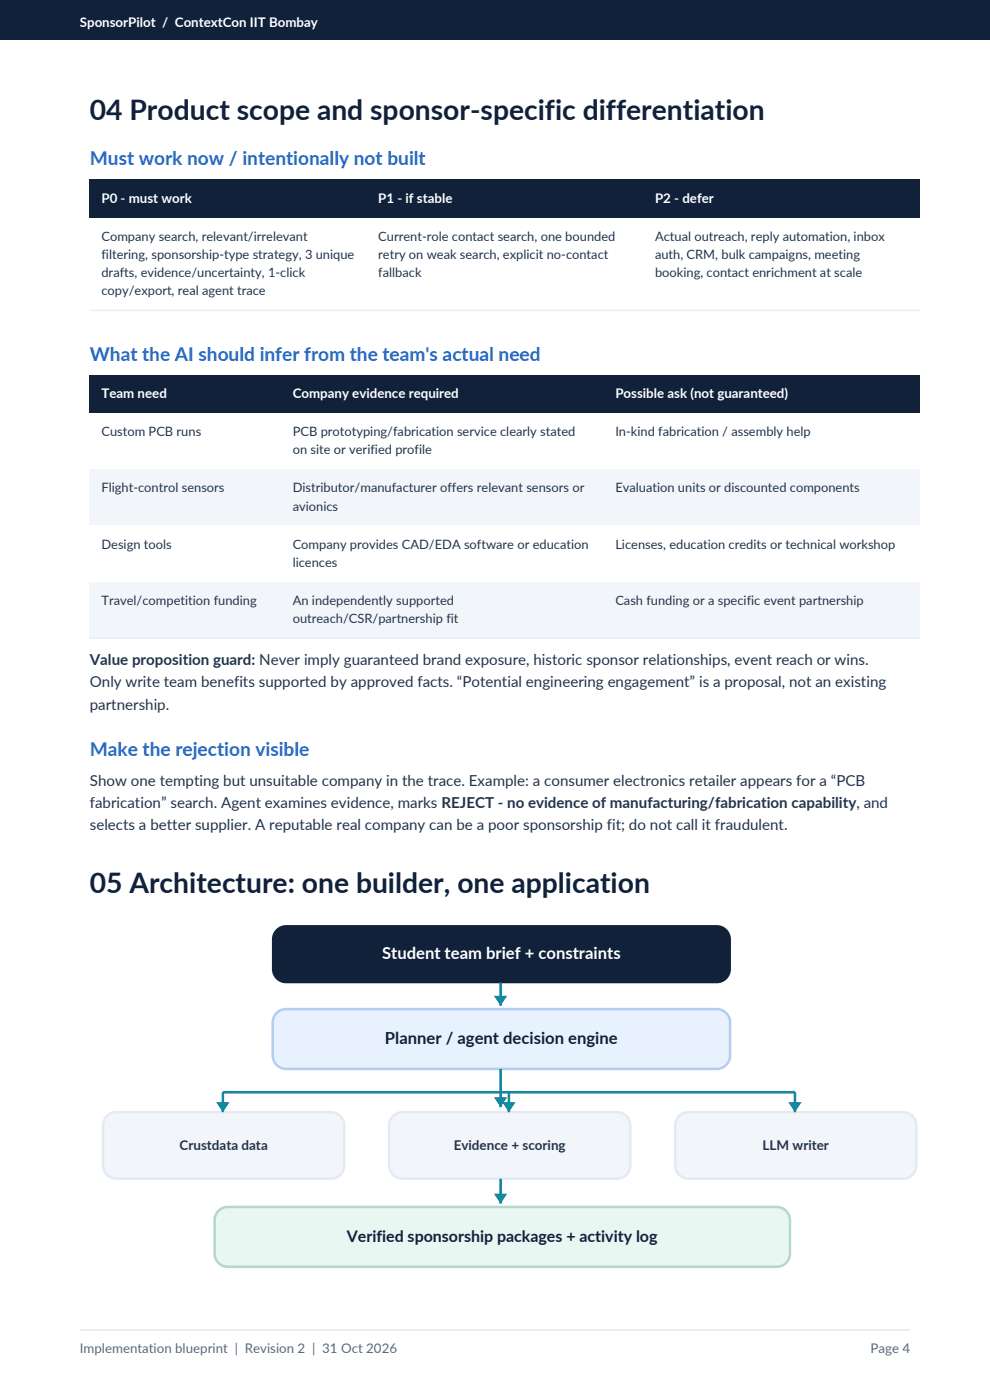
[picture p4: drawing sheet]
<svg xmlns="http://www.w3.org/2000/svg" width="210mm" height="297mm" viewBox="0 0 210 297" stroke-linecap="round" stroke-linejoin="round" font-family="sans-serif">
<defs><g id="words">
<g font-size="6" fill="#11213a">
<text x="19" y="25.4">04 Product scope and sponsor-specific differentiation</text>
<text x="19" y="189.4">05 Architecture: one builder, one application</text>
</g>
<g font-size="4.1" fill="#2266c8">
<text x="19" y="35.1">Must work now / intentionally not built</text>
<text x="19" y="76.6">What the AI should infer from the team's actual need</text>
<text x="19" y="160.4">Make the rejection visible</text>
</g>
<text font-size="3.5" fill="#fff" x="81" y="203.5">Student team brief + constraints</text>
<text font-size="3.5" fill="#11213a" x="81.7" y="221.5">Planner / agent decision engine</text>
<text font-size="3.4" fill="#11213a" x="73.6" y="263.5">Verified sponsorship packages + activity log</text>
<g font-size="3.2" fill="#22344c">
<text x="19" y="141.1">Value proposition guard: Never imply guaranteed brand exposure, historic sponsor relationships, event reach or wins.</text>
<text x="19" y="145.8">Only write team benefits supported by approved facts. “Potential engineering engagement” is a proposal, not an existing</text>
<text x="19" y="150.6">partnership.</text>
<text x="19" y="166.7">Show one tempting but unsuitable company in the trace. Example: a consumer electronics retailer appears for a “PCB</text>
<text x="19" y="171.4">fabrication” search. Agent examines evidence, marks REJECT - no evidence of manufacturing/fabrication capability, and</text>
<text x="19" y="176.2">selects a better supplier. A reputable real company can be a poor sponsorship fit; do not call it fraudulent.</text>
</g>
<g font-size="2.9" fill="#22344c">
<text x="38.1" y="244.1">Crustdata data</text>
<text x="96.2" y="244.1">Evidence + scoring</text>
<text x="161.8" y="244.1">LLM writer</text>
</g>
<g font-size="2.8" fill="#fff">
<text x="16.9" y="5.6">SponsorPilot / ContextCon IIT Bombay</text>
<text x="21.5" y="43">P0 - must work</text>
<text x="80.2" y="43">P1 - if stable</text>
<text x="138.9" y="43">P2 - defer</text>
<text x="21.5" y="84.5">Team need</text>
<text x="62.1" y="84.5">Company evidence required</text>
<text x="130.5" y="84.5">Possible ask (not guaranteed)</text>
</g>
<g font-size="2.8" fill="#596b7d">
<text x="16.9" y="287.1">Implementation blueprint | Revision 2 | 31 Oct 2026</text>
<text x="184.7" y="287.1">Page 4</text>
</g>
<g font-size="2.7" fill="#22344c">
<text x="21.5" y="51.1">Company search, relevant/irrelevant</text>
<text x="80.2" y="51.1">Current-role contact search, one bounded</text>
<text x="138.9" y="51.1">Actual outreach, reply automation, inbox</text>
<text x="21.5" y="54.9">filtering, sponsorship-type strategy, 3 unique</text>
<text x="21.5" y="58.8">drafts, evidence/uncertainty, 1-click</text>
<text x="80.2" y="54.9">retry on weak search, explicit no-contact</text>
<text x="80.2" y="58.8">fallback</text>
<text x="138.9" y="54.9">auth, CRM, bulk campaigns, meeting</text>
<text x="138.9" y="58.8">booking, contact enrichment at scale</text>
<text x="21.5" y="62.6">copy/export, real agent trace</text>
<text x="21.5" y="92.6">Custom PCB runs</text>
<text x="62.1" y="92.6">PCB prototyping/fabrication service clearly stated</text>
<text x="130.5" y="92.6">In-kind fabrication / assembly help</text>
<text x="62.1" y="96.4">on site or verified profile</text>
<text x="21.5" y="104.5">Flight-control sensors</text>
<text x="62.1" y="104.5">Distributor/manufacturer offers relevant sensors or</text>
<text x="130.5" y="104.5">Evaluation units or discounted components</text>
<text x="62.1" y="108.3">avionics</text>
<text x="21.5" y="116.4">Design tools</text>
<text x="62.1" y="116.4">Company provides CAD/EDA software or education</text>
<text x="130.5" y="116.4">Licenses, education credits or technical workshop</text>
<text x="62.1" y="120.2">licences</text>
<text x="21.5" y="128.3">Travel/competition funding</text>
<text x="62.1" y="128.3">An independently supported</text>
<text x="130.5" y="128.3">Cash funding or a specific event partnership</text>
<text x="62.1" y="132.2">outreach/CSR/partnership fit</text>
</g>
</g></defs>
<path d="M0 0h210v8.5h-210z" fill-rule="evenodd" fill="#11213a"/>
<path d="M16.9 282.2h176.2" fill="none" stroke="#e3eaf4" stroke-width=".35"/>
<path d="M19 38.1h176.2v8.1h-176.2z" fill-rule="evenodd" fill="#11213a"/>
<path d="M19 46.2h176.2v19.6h-176.2z" fill-rule="evenodd" fill="#fff"/>
<path d="M19 65.8h176.2" fill="none" stroke="#e3eaf4" stroke-width=".21"/>
<path d="M19 79.6h176.2v8.1h-176.2z" fill-rule="evenodd" fill="#11213a"/>
<path d="M19 87.7h176.2v11.9h-176.2z" fill-rule="evenodd" fill="#fff"/>
<path d="M19 99.6h176.2v11.9h-176.2z" fill-rule="evenodd" fill="#f2f6fb"/>
<path d="M19 111.5h176.2v12h-176.2z" fill-rule="evenodd" fill="#fff"/>
<path d="M19 123.5h176.2v11.9h-176.2z" fill-rule="evenodd" fill="#f2f6fb"/>
<path d="M19 135.4h176.2" fill="none" stroke="#e3eaf4" stroke-width=".21"/>
<path d="M58.9 197l1.1-.5 .7-.1h91.3a2.82 2.82 0 0 1 2.9 2.8v6.4a2.82 2.82 0 0 1-2.9 2.8h-91.3a2.82 2.82 0 0 1-2.8-2.8v-6.4a2.82 2.82 0 0 1 1-2.2z" fill-rule="evenodd" fill="#11213a" stroke="#11213a" stroke-width=".35"/>
<path d="M106.2 208.4v5" fill="none" stroke="#0f8b9f" stroke-width=".53"/>
<path d="M104.8 211.2h2.8l-1.4 2.2z" fill="#0f8b9f"/>
<path d="M58.9 214.7l1.1-.6h.7h91.3a2.82 2.82 0 0 1 2.9 2.8v7a2.82 2.82 0 0 1-2.9 2.9h-91.3a2.82 2.82 0 0 1-2.8-2.9v-7a2.82 2.82 0 0 1 1-2.2z" fill-rule="evenodd" fill="#e8f2ff" stroke="#b4cdf2" stroke-width=".53"/>
<g fill="#f2f6fb" stroke="#e3eaf4" stroke-width=".53">
<path d="M22.5 237a2.82 2.82 0 0 1 2.2-1.1h45.5a2.82 2.82 0 0 1 2.8 2.9v8.4a2.82 2.82 0 0 1-2.8 2.8h-45.5a2.82 2.82 0 0 1-2.8-2.8v-8.4v-.7z" fill-rule="evenodd"/>
<path d="M83.2 237a2.82 2.82 0 0 1 2.2-1.1h45.5a2.82 2.82 0 0 1 2.8 2.9v8.4a2.82 2.82 0 0 1-2.8 2.8h-45.5a2.82 2.82 0 0 1-2.9-2.8v-8.4l.1-.7z" fill-rule="evenodd"/>
<path d="M143.8 237a2.82 2.82 0 0 1 2.2-1.1h45.6a2.82 2.82 0 0 1 2.8 2.9v8.4a2.82 2.82 0 0 1-2.8 2.8h-45.6a2.82 2.82 0 0 1-2.8-2.8v-8.4l.1-.7z" fill-rule="evenodd"/>
</g>
<path d="M106.2 226.8v8.1" fill="none" stroke="#0f8b9f" stroke-width=".53"/>
<path d="M104.8 232.8h2.8l-1.4 2.1z" fill="#0f8b9f"/>
<path d="M168.6 231.7h-121.3v4.2" fill="none" stroke="#0f8b9f" stroke-width=".53"/>
<path d="M45.9 233.8h2.8l-1.4 2.1z" fill="#0f8b9f"/>
<path d="M107.9 231.7v4.2" fill="none" stroke="#0f8b9f" stroke-width=".53"/>
<path d="M106.5 233.8h2.9l-1.5 2.1z" fill="#0f8b9f"/>
<path d="M168.6 231.7v4.2" fill="none" stroke="#0f8b9f" stroke-width=".53"/>
<path d="M167.2 233.8h2.8l-1.4 2.1z" fill="#0f8b9f"/>
<path d="M106.2 250v5.3" fill="none" stroke="#0f8b9f" stroke-width=".53"/>
<path d="M104.8 253.2h2.8l-1.4 2.1z" fill="#0f8b9f"/>
<path d="M46.6 256.7l1.1-.6 .6-.1h116.4a2.82 2.82 0 0 1 2.9 2.9v7a2.82 2.82 0 0 1-2.9 2.8h-116.4a2.82 2.82 0 0 1-2.8-2.8v-7a2.82 2.82 0 0 1 1.1-2.2z" fill-rule="evenodd" fill="#e9f7f2" stroke="#b4d9cb" stroke-width=".53"/>
<use href="#words"/>
</svg>
